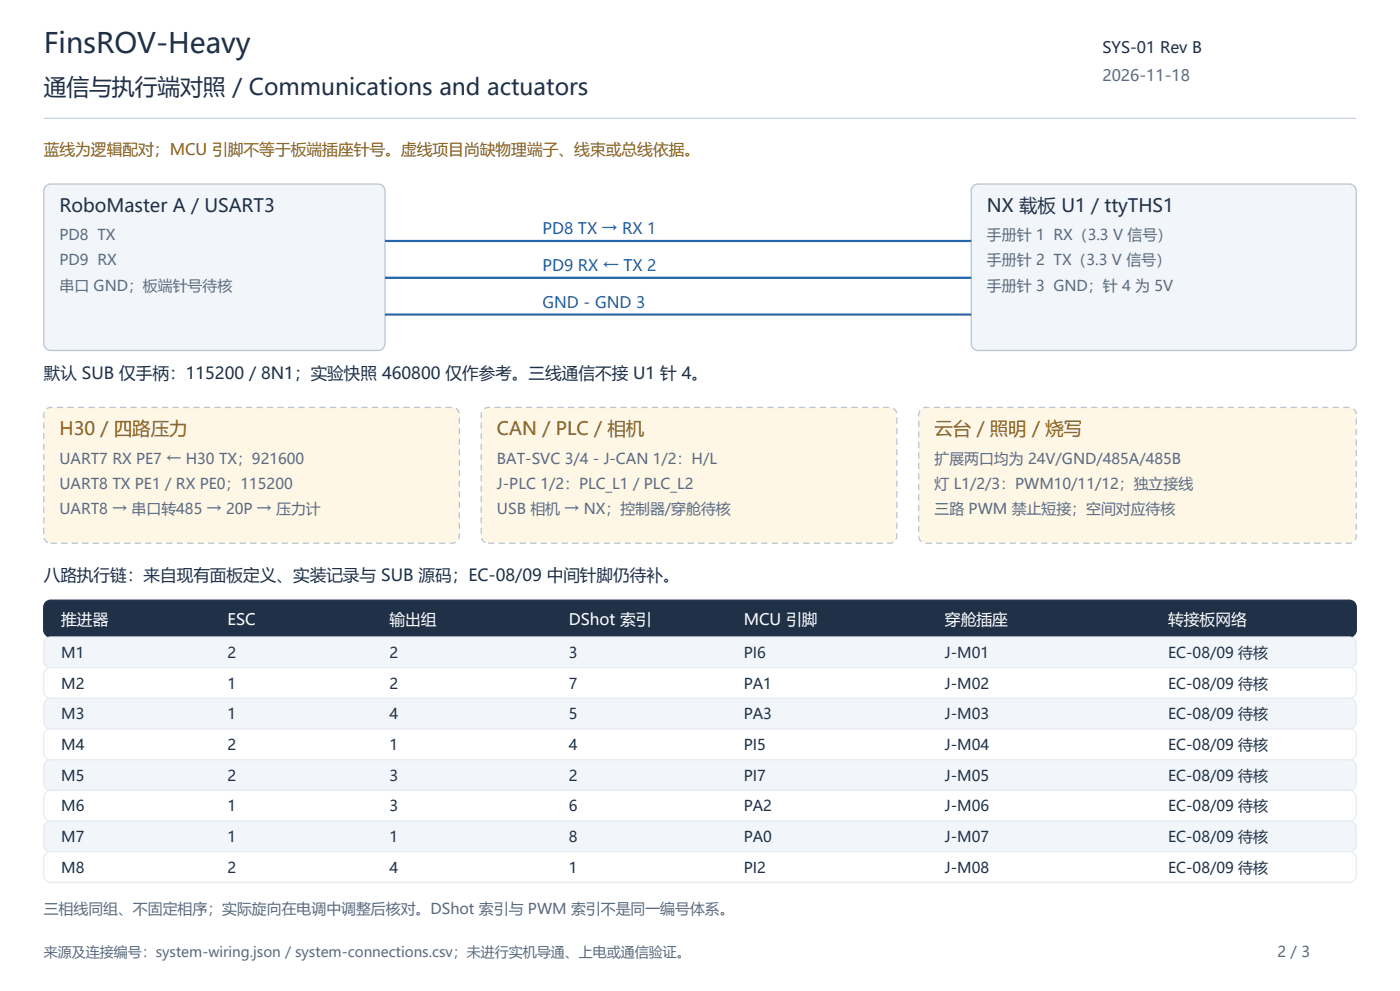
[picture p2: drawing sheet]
<svg xmlns="http://www.w3.org/2000/svg" width="420mm" height="297mm" viewBox="0 0 420 297" stroke-linecap="round" stroke-linejoin="round" font-family="sans-serif">
<defs><g id="words">
<text font-size="8.4" fill="#203047" x="13.1" y="15.8">FinsROV-Heavy</text>
<text font-size="6.8" fill="#203047" x="13.1" y="28.4">通信与执行端对照 / Communications and actuators</text>
<g font-size="5.5" fill="#203047">
<text x="17.8" y="63.5">RoboMaster A / USART3</text>
<text x="296.1" y="63.5">NX 载板 U1 / ttyTHS1</text>
</g>
<g font-size="5.5" fill="#94600c">
<text x="17.8" y="130.5">H30 / 四路压力</text>
<text x="149.1" y="130.5">CAN / PLC / 相机</text>
<text x="280.3" y="130.5">云台 / 照明 / 烧写</text>
</g>
<g font-size="5" fill="#203047">
<text x="13.1" y="113.7">默认 SUB 仅手柄：115200 / 8N1；实验快照 460800 仅作参考。三线通信不接 U1 针 4。</text>
<text x="13.1" y="174.1">八路执行链：来自现有面板定义、实装记录与 SUB 源码；EC-08/09 中间针脚仍待补。</text>
</g>
<text font-size="4.7" fill="#203047" x="330.7" y="15.8">SYS-01 Rev B</text>
<text font-size="4.7" fill="#596b80" x="330.7" y="24.4">2026-11-18</text>
<text font-size="4.7" fill="#94600c" x="13.1" y="46.5">蓝线为逻辑配对；MCU 引脚不等于板端插座针号。虚线项目尚缺物理端子、线束或总线依据。</text>
<g font-size="4.7" fill="#2467ad">
<text x="162.7" y="70.1">PD8 TX → RX 1</text>
<text x="162.7" y="81.1">PD9 RX ← TX 2</text>
<text x="162.7" y="92.2">GND - GND 3</text>
</g>
<g font-size="4.7" fill="#fff">
<text x="18.4" y="187.2">推进器</text>
<text x="68.2" y="187.2">ESC</text>
<text x="116.8" y="187.2">输出组</text>
<text x="170.6" y="187.2">DShot 索引</text>
<text x="223.1" y="187.2">MCU 引脚</text>
<text x="283.5" y="187.2">穿舱插座</text>
<text x="350.4" y="187.2">转接板网络</text>
</g>
<g font-size="4.5" fill="#596b80">
<text x="17.8" y="72">PD8 TX</text>
<text x="296.1" y="72">手册针 1 RX（3.3 V 信号）</text>
<text x="17.8" y="79.6">PD9 RX</text>
<text x="296.1" y="79.6">手册针 2 TX（3.3 V 信号）</text>
<text x="17.8" y="87.2">串口 GND；板端针号待核</text>
<text x="296.1" y="87.2">手册针 3 GND；针 4 为 5V</text>
<text x="17.8" y="138.9">UART7 RX PE7 ← H30 TX；921600</text>
<text x="149.1" y="138.9">BAT-SVC 3/4 - J-CAN 1/2：H/L</text>
<text x="280.3" y="138.9">扩展两口均为 24V/GND/485A/485B</text>
<text x="17.8" y="146.5">UART8 TX PE1 / RX PE0；115200</text>
<text x="149.1" y="146.5">J-PLC 1/2：PLC_L1 / PLC_L2</text>
<text x="280.3" y="146.5">灯 L1/2/3：PWM10/11/12；独立接线</text>
<text x="17.8" y="154.1">UART8 → 串口转485 → 20P → 压力计</text>
<text x="149.1" y="154.1">USB 相机 → NX；控制器/穿舱待核</text>
<text x="280.3" y="154.1">三路 PWM 禁止短接；空间对应待核</text>
<text x="13.1" y="273.9">三相线同组、不固定相序；实际旋向在电调中调整后核对。DShot 索引与 PWM 索引不是同一编号体系。</text>
<text x="383.2" y="286.8">2 / 3</text>
</g>
<g font-size="4.5" fill="#203047">
<text x="18.4" y="197.2">M1</text>
<text x="68.2" y="197.2">2</text>
<text x="116.8" y="197.2">2</text>
<text x="170.6" y="197.2">3</text>
<text x="223.1" y="197.2">PI6</text>
<text x="283.5" y="197.2">J-M01</text>
<text x="350.4" y="197.2">EC-08/09 待核</text>
<text x="18.4" y="206.4">M2</text>
<text x="68.2" y="206.4">1</text>
<text x="116.8" y="206.4">2</text>
<text x="170.6" y="206.4">7</text>
<text x="223.1" y="206.4">PA1</text>
<text x="283.5" y="206.4">J-M02</text>
<text x="350.4" y="206.4">EC-08/09 待核</text>
<text x="18.4" y="215.6">M3</text>
<text x="68.2" y="215.6">1</text>
<text x="116.8" y="215.6">4</text>
<text x="170.6" y="215.6">5</text>
<text x="223.1" y="215.6">PA3</text>
<text x="283.5" y="215.6">J-M03</text>
<text x="350.4" y="215.6">EC-08/09 待核</text>
<text x="18.4" y="224.8">M4</text>
<text x="68.2" y="224.8">2</text>
<text x="116.8" y="224.8">1</text>
<text x="170.6" y="224.8">4</text>
<text x="223.1" y="224.8">PI5</text>
<text x="283.5" y="224.8">J-M04</text>
<text x="350.4" y="224.8">EC-08/09 待核</text>
<text x="18.4" y="234">M5</text>
<text x="68.2" y="234">2</text>
<text x="116.8" y="234">3</text>
<text x="170.6" y="234">2</text>
<text x="223.1" y="234">PI7</text>
<text x="283.5" y="234">J-M05</text>
<text x="350.4" y="234">EC-08/09 待核</text>
<text x="18.4" y="243.2">M6</text>
<text x="68.2" y="243.2">1</text>
<text x="116.8" y="243.2">3</text>
<text x="170.6" y="243.2">6</text>
<text x="223.1" y="243.2">PA2</text>
<text x="283.5" y="243.2">J-M06</text>
<text x="350.4" y="243.2">EC-08/09 待核</text>
<text x="18.4" y="252.4">M7</text>
<text x="68.2" y="252.4">1</text>
<text x="116.8" y="252.4">1</text>
<text x="170.6" y="252.4">8</text>
<text x="223.1" y="252.4">PA0</text>
<text x="283.5" y="252.4">J-M07</text>
<text x="350.4" y="252.4">EC-08/09 待核</text>
<text x="18.4" y="261.5">M8</text>
<text x="68.2" y="261.5">2</text>
<text x="116.8" y="261.5">4</text>
<text x="170.6" y="261.5">1</text>
<text x="223.1" y="261.5">PI2</text>
<text x="283.5" y="261.5">J-M08</text>
<text x="350.4" y="261.5">EC-08/09 待核</text>
</g>
<text font-size="4.2" fill="#596b80" x="13.1" y="286.8">来源及连接编号：system-wiring.json / system-connections.csv；未进行实机导通、上电或通信验证。</text>
</g></defs>
<path d="M.6 .6l1.5-.6h415.8a2.1 2.1 0 0 1 2.1 2.1v292.8a2.1 2.1 0 0 1-2.1 2.1h-415.8a2.1 2.1 0 0 1-2.1-2.1v-292.8z" fill-rule="evenodd" fill="#fff" stroke="#fff" stroke-width=".39"/>
<path d="M13.1 35.5h393.8" fill="none" stroke="#b9c7d4" stroke-width=".3"/>
<g fill="#f2f6fa" stroke="#b9c7d4" stroke-width=".39">
<path d="M13.7 55.8l1.5-.7h98.2a2.1 2.1 0 0 1 2.1 2.1v45.7a2.1 2.1 0 0 1-2.1 2.1h-98.2a2.1 2.1 0 0 1-2.1-2.1v-45.7z" fill-rule="evenodd"/>
<path d="M292 55.8l1.5-.7h111.3a2.1 2.1 0 0 1 2.1 2.1v45.7a2.1 2.1 0 0 1-2.1 2.1h-111.3a2.1 2.1 0 0 1-2.1-2.1v-45.7z" fill-rule="evenodd"/>
</g>
<path d="M115.5 72.2h175.9M115.5 83.2h175.9M115.5 94.3h175.9" fill="none" stroke="#2467ad" stroke-width=".66" stroke-linecap="butt"/>
<g fill="#fff7e6" stroke="#b9c7d4" stroke-width=".39" stroke-dasharray="1.8 1.3" stroke-linecap="butt">
<path d="M13.7 122.7l1.5-.6h120.5a2.1 2.1 0 0 1 2.1 2.1v36.5a2.1 2.1 0 0 1-2.1 2.1h-120.5a2.1 2.1 0 0 1-2.1-2.1v-36.5z" fill-rule="evenodd"/>
<path d="M145 122.7l1.5-.6h120.5a2.1 2.1 0 0 1 2.1 2.1v36.5a2.1 2.1 0 0 1-2.1 2.1h-120.5a2.1 2.1 0 0 1-2.1-2.1v-36.5z" fill-rule="evenodd"/>
<path d="M276.2 122.7l1.5-.6h127.1a2.1 2.1 0 0 1 2.1 2.1v36.5a2.1 2.1 0 0 1-2.1 2.1h-127.1a2.1 2.1 0 0 1-2.1-2.1v-36.5z" fill-rule="evenodd"/>
</g>
<path d="M13.7 180.5l1.5-.6h389.6a2.1 2.1 0 0 1 2.1 2.1v6.8a2.1 2.1 0 0 1-2.1 2.1h-389.6a2.1 2.1 0 0 1-2.1-2.1v-6.8z" fill-rule="evenodd" fill="#203047" stroke="#203047" stroke-width=".39"/>
<path d="M13.7 191.5l1.5-.6h389.6a2.1 2.1 0 0 1 2.1 2.1v5a2.1 2.1 0 0 1-2.1 2.1h-389.6a2.1 2.1 0 0 1-2.1-2.1v-5z" fill-rule="evenodd" fill="#f2f6fa" stroke="#e6ecf1" stroke-width=".39"/>
<path d="M13.7 200.7l1.5-.6h389.6a2.1 2.1 0 0 1 2.1 2.1v5a2.1 2.1 0 0 1-2.1 2.1h-389.6a2.1 2.1 0 0 1-2.1-2.1v-5z" fill-rule="evenodd" fill="#fff" stroke="#e6ecf1" stroke-width=".39"/>
<path d="M13.7 209.9l1.5-.6h389.6a2.1 2.1 0 0 1 2.1 2.1v5a2.1 2.1 0 0 1-2.1 2.1h-389.6a2.1 2.1 0 0 1-2.1-2.1v-5z" fill-rule="evenodd" fill="#f2f6fa" stroke="#e6ecf1" stroke-width=".39"/>
<path d="M13.7 219.1l1.5-.6h389.6a2.1 2.1 0 0 1 2.1 2.1v5a2.1 2.1 0 0 1-2.1 2.1h-389.6a2.1 2.1 0 0 1-2.1-2.1v-5z" fill-rule="evenodd" fill="#fff" stroke="#e6ecf1" stroke-width=".39"/>
<path d="M13.7 228.3l1.5-.6h389.6a2.1 2.1 0 0 1 2.1 2.1v5a2.1 2.1 0 0 1-2.1 2.1h-389.6a2.1 2.1 0 0 1-2.1-2.1v-5z" fill-rule="evenodd" fill="#f2f6fa" stroke="#e6ecf1" stroke-width=".39"/>
<path d="M13.7 237.5l1.5-.6h389.6a2.1 2.1 0 0 1 2.1 2.1v5a2.1 2.1 0 0 1-2.1 2.1h-389.6a2.1 2.1 0 0 1-2.1-2.1v-5z" fill-rule="evenodd" fill="#fff" stroke="#e6ecf1" stroke-width=".39"/>
<path d="M13.7 246.7l1.5-.6h389.6a2.1 2.1 0 0 1 2.1 2.1v4.9a2.1 2.1 0 0 1-2.1 2.1h-389.6a2.1 2.1 0 0 1-2.1-2.1v-4.9z" fill-rule="evenodd" fill="#f2f6fa" stroke="#e6ecf1" stroke-width=".39"/>
<path d="M13.7 255.9l1.5-.7h389.6a2.1 2.1 0 0 1 2.1 2.1v5a2.1 2.1 0 0 1-2.1 2.1h-389.6a2.1 2.1 0 0 1-2.1-2.1v-5z" fill-rule="evenodd" fill="#fff" stroke="#e6ecf1" stroke-width=".39"/>
<use href="#words"/>
</svg>
